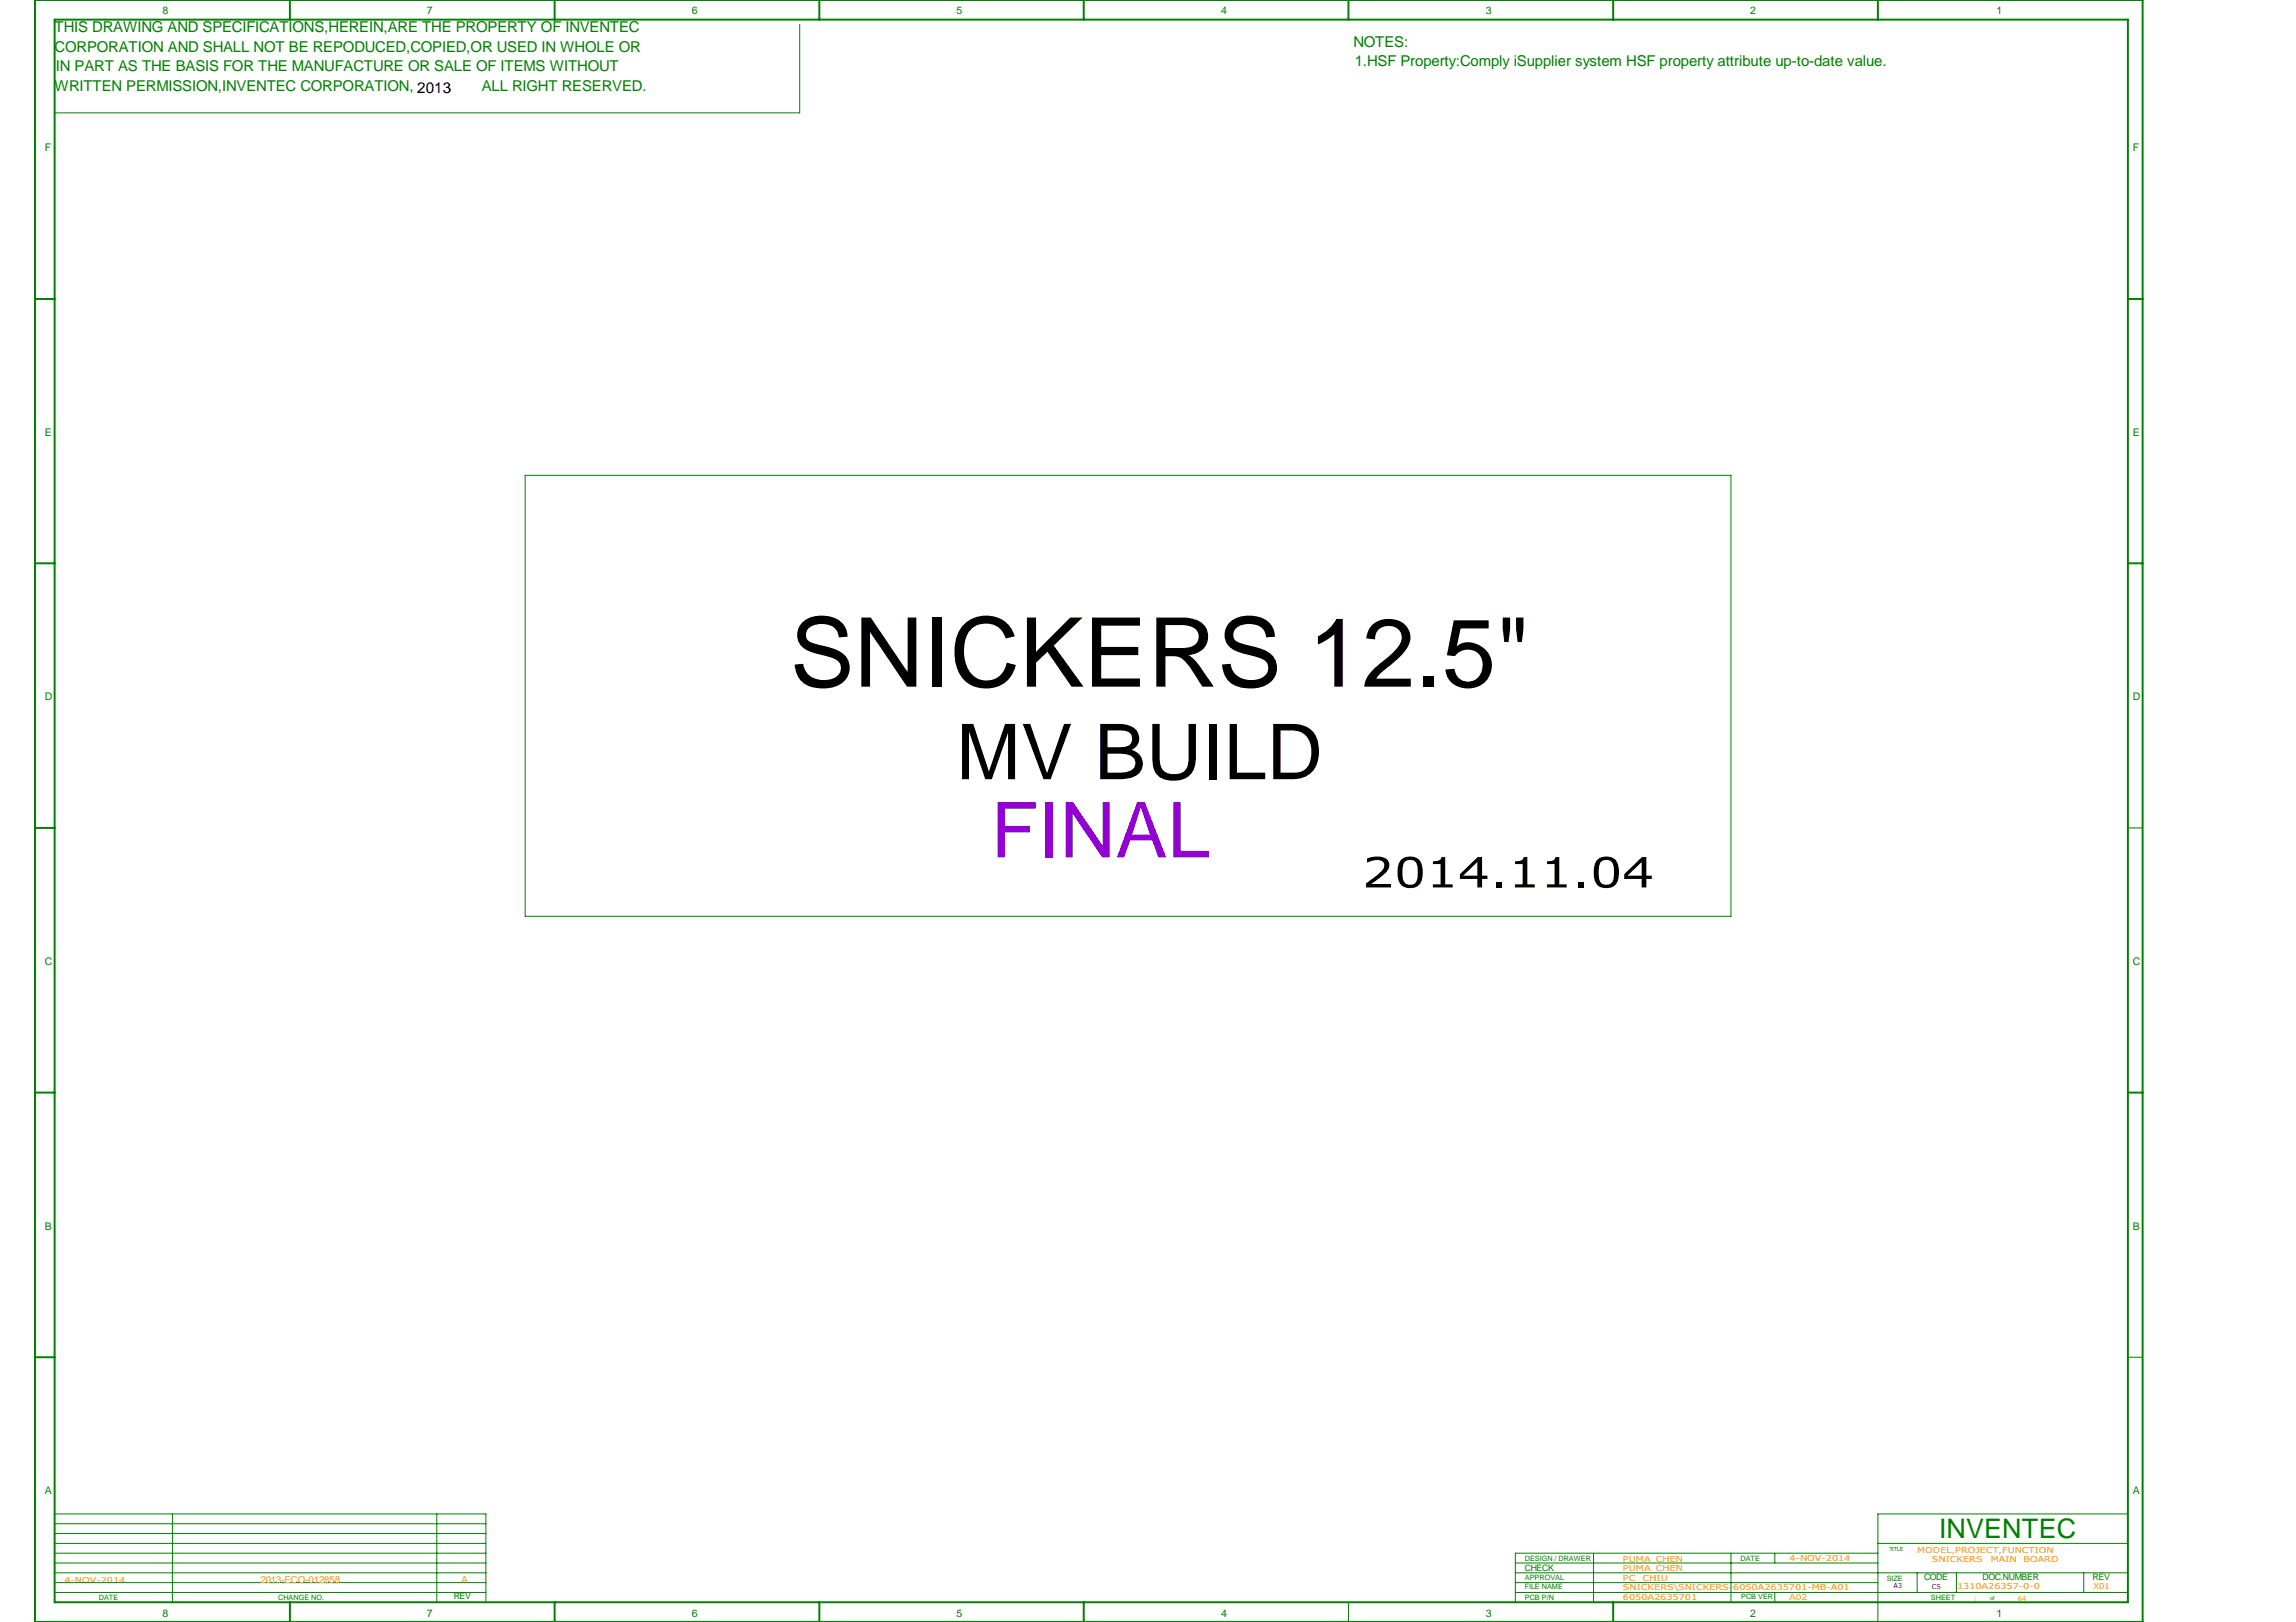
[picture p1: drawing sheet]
<svg xmlns="http://www.w3.org/2000/svg" width="297mm" height="210mm" viewBox="0 0 297 210" stroke-linecap="round" stroke-linejoin="round" font-family="sans-serif">
<defs><g id="words">
<text font-size="12.5" x="102.2" y="88.9">SNICKERS 12.5&quot;</text>
<text font-size="10" x="123.7" y="100.8">MV BUILD</text>
<text font-size="10" fill="#9400d3" x="128.2" y="111">FINAL</text>
<text font-size="5.4" x="176.2" y="114.9">2014.11.04</text>
<text font-size="3.5" fill="#008000" x="250.9" y="199.1">INVENTEC</text>
<g font-size="1.9" fill="#008000">
<text x="7.1" y="4.1">THIS DRAWING AND SPECIFICATIONS,HEREIN,ARE THE PROPERTY OF INVENTEC</text>
<text x="7.1" y="11.8">WRITTEN PERMISSION,INVENTEC CORPORATION, 2013</text>
<text x="7.1" y="6.7">CORPORATION AND SHALL NOT BE REPODUCED,COPIED,OR USED IN WHOLE OR</text>
<text x="7.2" y="9.2">IN PART AS THE BASIS FOR THE MANUFACTURE OR SALE OF ITEMS WITHOUT</text>
<text x="62.3" y="11.8">ALL RIGHT RESERVED.</text>
<text x="175.1" y="6.1">NOTES:</text>
<text x="175.3" y="8.6">1.HSF Property:Comply iSupplier system HSF property attribute up-to-date value.</text>
</g>
<g font-size="1.4" fill="#008000">
<text x="21" y="1.9">8</text>
<text x="55.2" y="1.9">7</text>
<text x="89.5" y="1.9">6</text>
<text x="123.7" y="1.9">5</text>
<text x="158" y="1.9">4</text>
<text x="192.2" y="1.9">3</text>
<text x="226.4" y="1.9">2</text>
<text x="258.3" y="1.9">1</text>
<text x="5.8" y="19.6">F</text>
<text x="275.9" y="19.6">F</text>
<text x="5.8" y="56.4">E</text>
<text x="275.9" y="56.4">E</text>
<text x="5.8" y="90.6">D</text>
<text x="275.9" y="90.6">D</text>
<text x="5.8" y="124.9">C</text>
<text x="275.9" y="124.9">C</text>
<text x="5.8" y="159.1">B</text>
<text x="275.9" y="159.1">B</text>
<text x="5.8" y="193.3">A</text>
<text x="275.9" y="193.3">A</text>
<text x="21" y="209.2">8</text>
<text x="55.2" y="209.2">7</text>
<text x="89.5" y="209.2">6</text>
<text x="123.7" y="209.2">5</text>
<text x="158" y="209.2">4</text>
<text x="192.2" y="209.2">3</text>
<text x="226.4" y="209.2">2</text>
<text x="258.3" y="209.2">1</text>
</g>
<g font-size="1.3" fill="#ff8d00">
<text x="33.7" y="204.8">2013-ECO-012858</text>
<text x="59.7" y="204.8">A</text>
</g>
<g font-size="1.1" fill="#008000">
<text x="197.3" y="203.2">CHECK</text>
<text x="58.7" y="206.9">REV</text>
<text x="248.9" y="204.5">CODE</text>
<text x="256.5" y="204.5">DOC.NUMBER</text>
<text x="270.7" y="204.5">REV</text>
</g>
<g font-size="1" fill="#ff8d00">
<text x="210" y="202.1">PUMA CHEN</text>
<text x="210" y="203.3">PUMA CHEN</text>
<text x="231.5" y="202">4-NOV-2014</text>
<text x="248" y="201">MODEL,PROJECT,FUNCTION</text>
<text x="249.9" y="202.1">SNICKERS</text>
<text x="257.6" y="202.1">MAIN</text>
<text x="261.8" y="202.1">BOARD</text>
<text x="8.3" y="204.8">4-NOV-2014</text>
<text x="210" y="205.8">SNICKERS\SNICKERS-6050A2635701-MB-A01</text>
<text x="210" y="204.6">PC</text>
<text x="210" y="207.1">6050A2635701</text>
<text x="212.5" y="204.6">CHIU</text>
<text x="231.5" y="207.1">A02</text>
<text x="253.2" y="205.6">1310A26357-0-0</text>
<text x="270.8" y="205.6">X01</text>
</g>
<g font-size=".9" fill="#008000">
<text x="197.3" y="202">DESIGN / DRAWER</text>
<text x="225.2" y="202">DATE</text>
<text x="12.8" y="207.1">DATE</text>
<text x="36" y="207.1">CHANGE NO.</text>
<text x="197.3" y="204.5">APPROVAL</text>
<text x="197.3" y="207.1">PCB P/N</text>
<text x="197.3" y="205.7">FILE NAME</text>
<text x="225.3" y="207">PCB VER</text>
<text x="244.1" y="204.6">SIZE</text>
<text x="249.8" y="207.1">SHEET</text>
</g>
<g font-size=".9" fill="#00f">
<text x="245" y="205.5">A3</text>
<text x="249.9" y="205.6">CS</text>
</g>
<g font-size=".9" fill="#ff8d00">
<text x="255.4" y="207.1">1</text>
<text x="261.1" y="207.1">64</text>
</g>
<g font-size=".7" fill="#008000">
<text x="244.4" y="200.7">TITLE</text>
<text x="257.5" y="207.1">of</text>
</g>
</g></defs>
<g fill="none" stroke="#008000" stroke-width=".25">
<path d="M4.5 0h272.7v209.9h-272.7zM7.1 2.5h268.2v204.8h-268.2zM37.5 0v2.5M71.8 0v2.5M106 0v2.5M140.2 0v2.5M174.5 0v2.5M208.7 0v2.5M242.9 0v2.5M4.5 38.7h2.6M275.3 38.7h1.9M4.5 72.9h2.6"/>
<path d="M275.3 72.9h1.9M4.5 107.1h2.6M4.5 141.4h2.6M275.3 141.4h1.9M4.5 175.6h2.6M37.5 207.3v2.6M71.8 207.3v2.6M106 207.3v2.6M140.2 207.3v2.6M208.7 207.3v2.6"/>
</g>
<g fill="none" stroke="#008000" stroke-width=".13">
<path d="M103.5 3.2v11.4h-96.4M67.9 61.5h156v57.1h-156zM275.3 107.1h1.9M275.3 175.6h1.9M7.1 195.9h55.8v11.4M7.1 198.5h55.8M7.1 199.7h55.8M7.1 197.2h55.8M22.3 195.9v11.4M56.5 195.9v11.4M242.9 199.7h32.4M275.3 195.9h-32.4v14"/>
<path d="M7.1 206.1h55.8M7.1 201h55.8M7.1 202.3h55.8M7.1 203.5h55.8M7.1 204.8h55.8M174.5 207.3v2.6M196 206.1h79.3M196 202.3h46.9M196 203.5h79.3M196 204.8h46.9M206.2 201v6.3M223.9 201v6.3"/>
<path d="M229.6 201v1.3M229.6 206.1v1.2M242.9 201h-46.9v6.3M248 203.5v2.6M253.1 203.5v2.6M269.6 203.5v2.6"/>
</g>
<use href="#words"/>
</svg>
